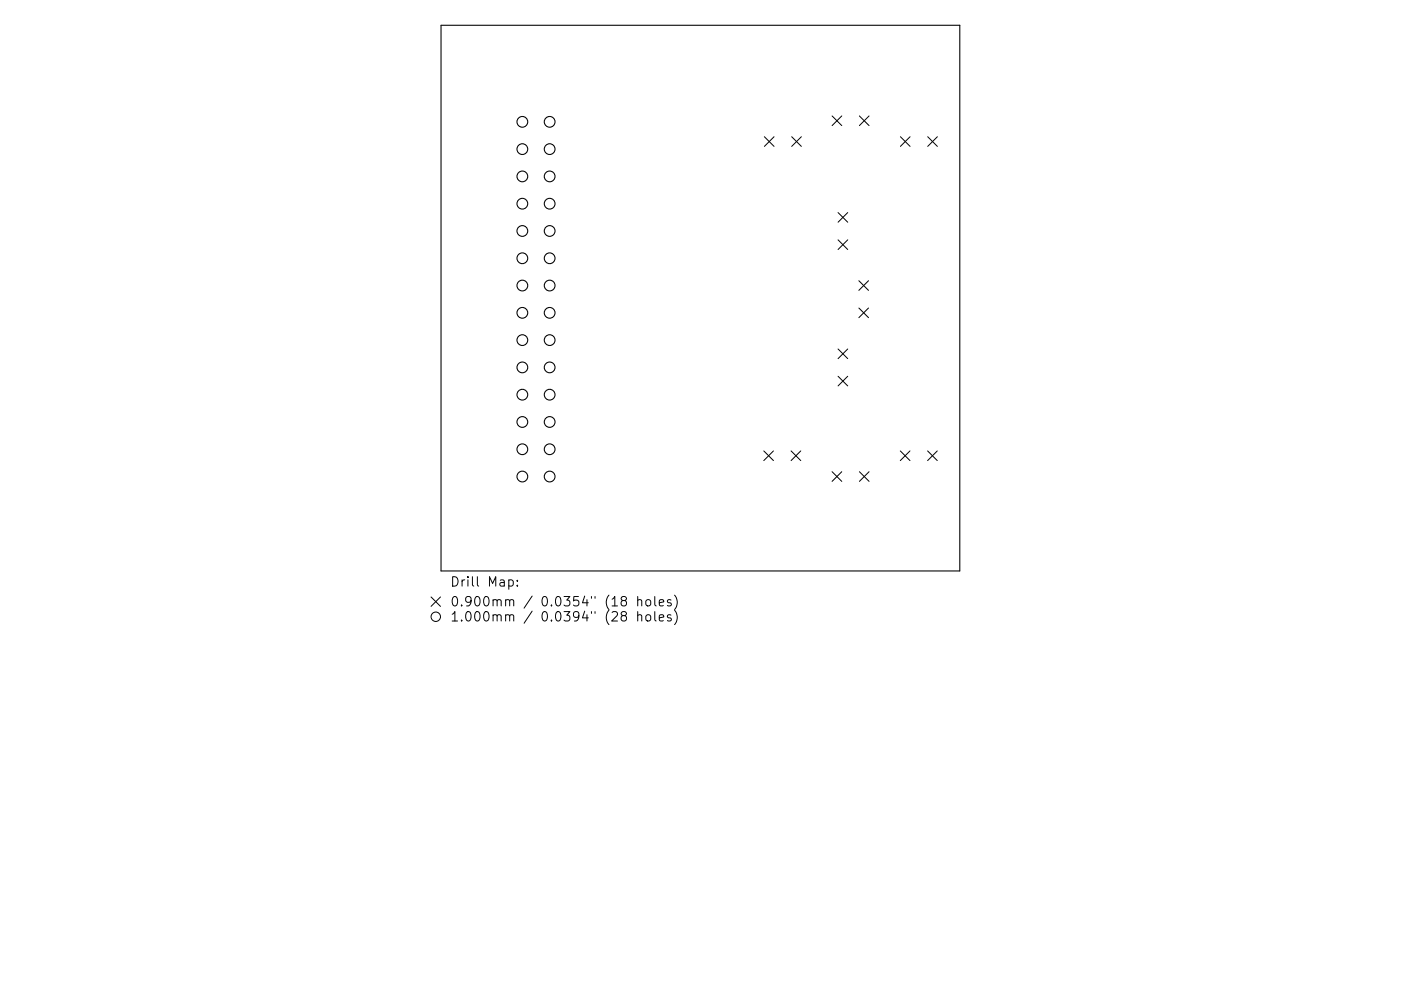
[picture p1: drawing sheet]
<svg xmlns="http://www.w3.org/2000/svg" width="297mm" height="210mm" viewBox="0 0 297 210" stroke-linecap="round" stroke-linejoin="round" font-family="sans-serif">
<defs><g id="words">
<g font-size="2.8">
<text x="95.4" y="124.5">Drill Map:</text>
<text x="95.4" y="128.7">0.900mm / 0.0354&quot; (18 holes)</text>
<text x="95.4" y="131.9">1.000mm / 0.0394&quot; (28 holes)</text>
</g>
</g></defs>
<g fill="none" stroke="#000" stroke-width=".23">
<path d="M93.5 5.4h110v115.7h-110z"/>
<circle cx="110.7" cy="25.9" r="1.14"/>
<circle cx="110.7" cy="31.6" r="1.14"/>
<circle cx="110.7" cy="37.4" r="1.14"/>
<circle cx="116.5" cy="25.9" r="1.14"/>
<circle cx="116.5" cy="31.6" r="1.14"/>
<circle cx="116.5" cy="37.4" r="1.14"/>
<circle cx="110.7" cy="43.2" r="1.14"/>
<circle cx="110.7" cy="54.8" r="1.14"/>
<circle cx="110.7" cy="49" r="1.14"/>
<circle cx="116.5" cy="43.2" r="1.14"/>
<circle cx="116.5" cy="54.8" r="1.14"/>
<circle cx="116.5" cy="49" r="1.14"/>
<circle cx="110.7" cy="78" r="1.14"/>
<circle cx="110.7" cy="60.6" r="1.14"/>
<circle cx="110.7" cy="72.2" r="1.14"/>
<circle cx="110.7" cy="66.4" r="1.14"/>
<circle cx="116.5" cy="60.6" r="1.14"/>
<circle cx="116.5" cy="78" r="1.14"/>
<circle cx="116.5" cy="72.2" r="1.14"/>
<circle cx="116.5" cy="66.4" r="1.14"/>
<circle cx="110.7" cy="89.5" r="1.14"/>
<circle cx="110.7" cy="83.7" r="1.14"/>
<circle cx="110.7" cy="95.3" r="1.14"/>
<circle cx="116.5" cy="89.5" r="1.14"/>
<circle cx="116.5" cy="83.7" r="1.14"/>
<circle cx="116.5" cy="95.3" r="1.14"/>
<circle cx="110.7" cy="101.1" r="1.14"/>
<circle cx="116.5" cy="101.1" r="1.14"/>
</g>
<g fill="none" stroke="#000" stroke-width=".21">
<path d="M162.1 29l2 2.1M164.1 29l-2 2.1M167.9 29l2 2.1M169.9 29l-2 2.1M176.4 24.6l2.1 2M178.5 24.6l-2.1 2M182.2 24.6l2.1 2M184.3 24.6l-2.1 2M190.9 29l2.1 2.1M193 29l-2.1 2.1M196.7 29l2 2.1M198.7 29l-2 2.1"/>
<path d="M177.7 45.1l2 2M177.7 50.9l2 2M179.7 45.1l-2 2M179.7 50.9l-2 2M182.1 59.6l2 2M184.1 59.6l-2 2M177.7 74l2 2.1M177.7 79.8l2 2.1M179.7 74l-2 2.1M179.7 79.8l-2 2.1M182.1 65.3l2 2.1M184.1 65.3l-2 2.1"/>
<path d="M161.9 95.7l2.1 2M164 95.7l-2.1 2M167.7 95.7l2.1 2M169.8 95.7l-2.1 2M190.9 95.7l2 2M192.9 95.7l-2 2M196.7 95.7l2 2M198.7 95.7l-2 2M176.4 100.1l2.1 2M178.5 100.1l-2.1 2M182.2 100.1l2.1 2M184.3 100.1l-2.1 2"/>
<path d="M91.4 126.7l2 2M93.4 126.7l-2 2M107.9 123.1l.5-.1 .4 .4v.6l-.2 .3h-.7M109.7 124.2v.2M109.7 123.1v.2M132.1 127.4l-.4-.4 .1-.3 .3-.1 .5 .1 .2 .2-.1 .3-.8 .3-.2 .3v.4l.4 .4 .5-.1 .2-.3-.1-.6-.3-.2M132.1 130.6l-.4-.4 .1-.3 .3-.1 .5 .1 .2 .2-.1 .3-.8 .3-.2 .3 .1 .6 .3 .2 .5-.1 .2-.3-.1-.6-.3-.2M135.2 127.4l.3-.2 .5 .1 .1 1.3M135.2 130.6a.5 .5 0 0 1 .9 .1v1.1M135.2 126.6v2M135.2 129.8v2M137 127.4l.3-.2a.54 .54 0 0 1 .7 .4l-.1 .8-.6 .2-.4-.4z"/>
<path d="M137.1 130.5l.5-.1 .4 .4v.6l-.4 .4-.5-.1-.2-.3v-.6zM138.8 126.6v1.7l.3 .3M138.8 129.8v1.7l.3 .3M139.8 127.9l.9-.2-.1-.4-.5-.1-.3 .3 .1 1h.7M139.8 131.1l.9-.2-.1-.4-.5-.1-.3 .3 .1 1h.7M142.3 127.3l-.5-.1-.3 .3 .1 .3 .7 .2v.5h-.8M142.3 130.5l-.5-.1-.3 .3 .1 .3 .7 .2v.5h-.8M143 126.3a2.29 2.29 0 0 1 0 3M143 129.5a2.29 2.29 0 0 1 0 3"/>
<circle cx="92.4" cy="130.9" r="1"/>
</g>
<use href="#words"/>
</svg>
